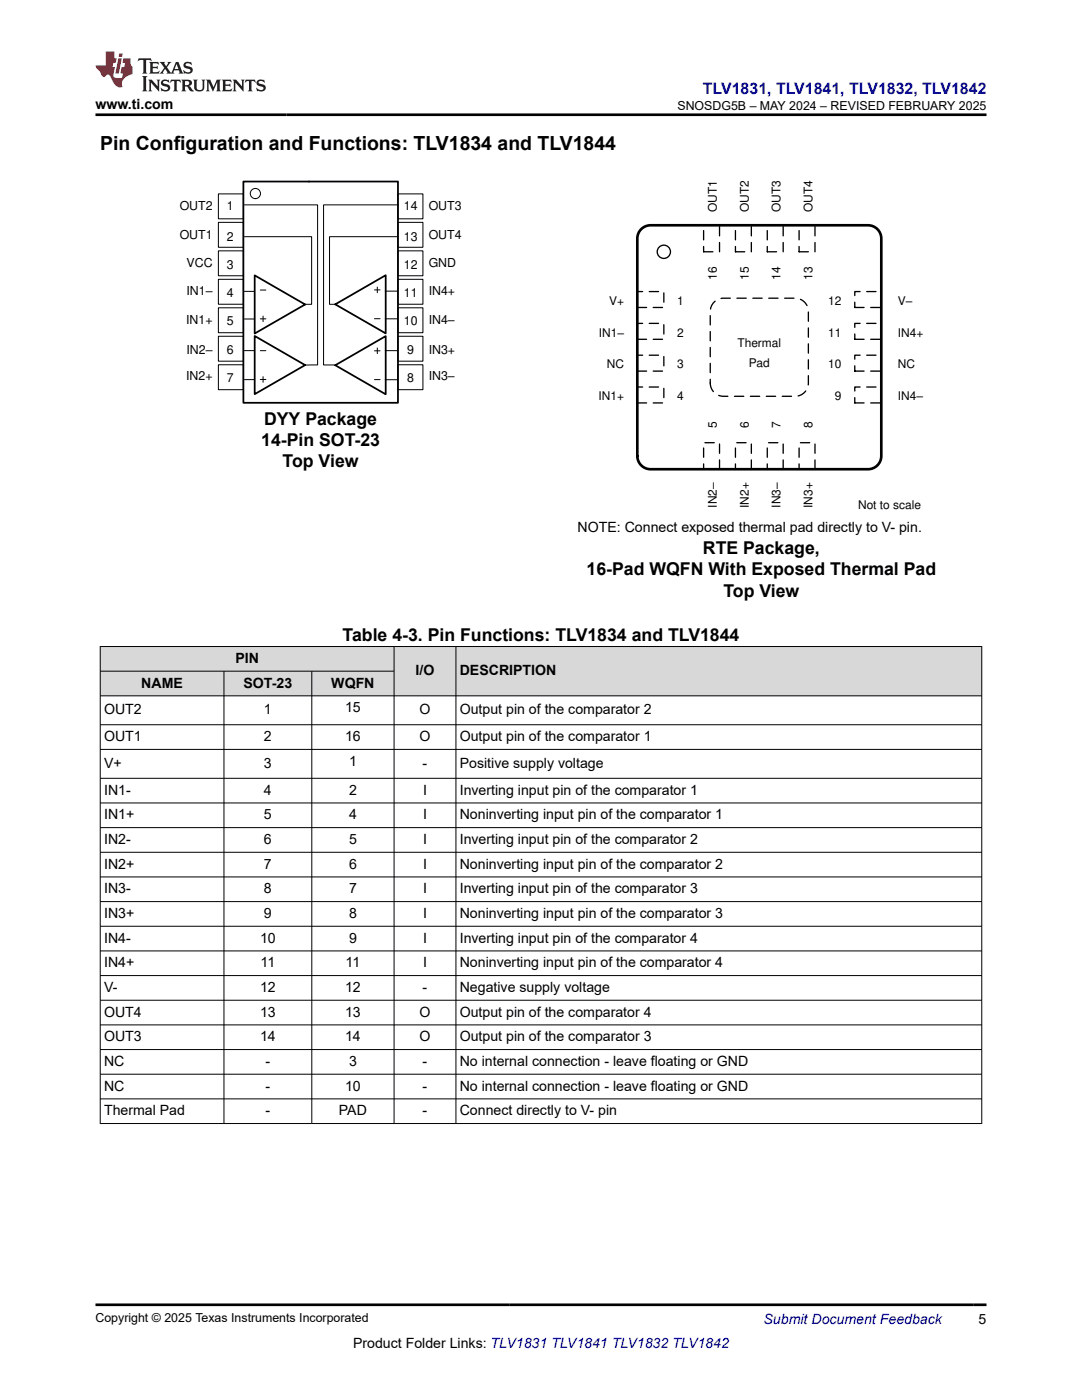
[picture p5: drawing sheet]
<svg xmlns="http://www.w3.org/2000/svg" width="216mm" height="279mm" viewBox="0 0 216 279" stroke-linecap="round" stroke-linejoin="round" font-family="sans-serif">
<defs><g id="words">
<text font-size="3.9" x="20" y="29.9">Pin Configuration and Functions: TLV1834 and TLV1844</text>
<g font-size="3.5">
<text x="52.1" y="89">14-Pin SOT-23</text>
<text x="52.7" y="84.8">DYY Package</text>
<text x="56.4" y="93.3">Top View</text>
<text x="140.3" y="110.6">RTE Package,</text>
<text x="117" y="114.8">16-Pad WQFN With Exposed Thermal Pad</text>
<text x="144.3" y="119">Top View</text>
<text x="68.4" y="127.9">Table 4-3. Pin Functions: TLV1834 and TLV1844</text>
</g>
<text font-size="3.2" fill="#00f" x="140.3" y="18.7">TLV1831, TLV1841, TLV1832, TLV1842</text>
<g font-size="2.8">
<text x="19" y="21.8">www.ti.com</text>
<text x="115.3" y="106.1">NOTE: Connect exposed thermal pad directly to V- pin.</text>
<text x="28.2" y="137.2">NAME</text>
<text x="47" y="132.3">PIN</text>
<text x="48.6" y="137.2">SOT-23</text>
<text x="66.1" y="137.2">WQFN</text>
<text x="82.9" y="134.8">I/O</text>
<text x="91.7" y="134.8">DESCRIPTION</text>
<text x="20.8" y="142.6">OUT2</text>
<text x="52.7" y="142.6">1</text>
<text x="68.9" y="142.1">15</text>
<text x="83.7" y="142.6">O</text>
<text x="91.7" y="142.6">Output pin of the comparator 2</text>
<text x="20.8" y="147.9">OUT1</text>
<text x="52.7" y="147.9">2</text>
<text x="68.9" y="147.9">16</text>
<text x="83.7" y="147.9">O</text>
<text x="91.7" y="147.9">Output pin of the comparator 1</text>
<text x="20.8" y="153.3">V+</text>
<text x="52.7" y="153.3">3</text>
<text x="69.6" y="152.8">1</text>
<text x="84.3" y="153.3">-</text>
<text x="91.7" y="153.3">Positive supply voltage</text>
<text x="20.8" y="158.6">IN1-</text>
<text x="52.7" y="158.6">4</text>
<text x="69.6" y="158.6">2</text>
<text x="84.4" y="158.6">I</text>
<text x="91.7" y="158.6">Inverting input pin of the comparator 1</text>
<text x="20.8" y="163.5">IN1+</text>
<text x="52.7" y="163.5">5</text>
<text x="69.6" y="163.5">4</text>
<text x="84.4" y="163.5">I</text>
<text x="91.7" y="163.5">Noninverting input pin of the comparator 1</text>
<text x="20.8" y="168.4">IN2-</text>
<text x="20.8" y="173.4">IN2+</text>
<text x="52.7" y="168.4">6</text>
<text x="52.7" y="173.4">7</text>
<text x="69.6" y="168.4">5</text>
<text x="69.6" y="173.4">6</text>
<text x="84.4" y="168.4">I</text>
<text x="84.4" y="173.4">I</text>
<text x="91.7" y="168.4">Inverting input pin of the comparator 2</text>
<text x="91.7" y="173.4">Noninverting input pin of the comparator 2</text>
<text x="20.8" y="178.3">IN3-</text>
<text x="52.7" y="178.3">8</text>
<text x="69.6" y="178.3">7</text>
<text x="84.4" y="178.3">I</text>
<text x="91.7" y="178.3">Inverting input pin of the comparator 3</text>
<text x="20.8" y="183.2">IN3+</text>
<text x="52.7" y="183.2">9</text>
<text x="69.6" y="183.2">8</text>
<text x="84.4" y="183.2">I</text>
<text x="91.7" y="183.2">Noninverting input pin of the comparator 3</text>
<text x="20.8" y="188.1">IN4-</text>
<text x="51.9" y="188.1">10</text>
<text x="69.6" y="188.1">9</text>
<text x="84.4" y="188.1">I</text>
<text x="91.7" y="188.1">Inverting input pin of the comparator 4</text>
<text x="20.8" y="193">IN4+</text>
<text x="20.8" y="198">V-</text>
<text x="51.9" y="198">12</text>
<text x="52" y="193">11</text>
<text x="68.9" y="198">12</text>
<text x="69" y="193">11</text>
<text x="84.3" y="198">-</text>
<text x="84.4" y="193">I</text>
<text x="91.7" y="193">Noninverting input pin of the comparator 4</text>
<text x="91.7" y="198">Negative supply voltage</text>
<text x="20.8" y="202.9">OUT4</text>
<text x="51.9" y="202.9">13</text>
<text x="68.9" y="202.9">13</text>
<text x="83.7" y="202.9">O</text>
<text x="91.7" y="202.9">Output pin of the comparator 4</text>
<text x="20.8" y="207.8">OUT3</text>
<text x="51.9" y="207.8">14</text>
<text x="68.9" y="207.8">14</text>
<text x="83.7" y="207.8">O</text>
<text x="91.7" y="207.8">Output pin of the comparator 3</text>
<text x="20.8" y="212.7">NC</text>
<text x="53" y="212.7">-</text>
<text x="69.6" y="212.7">3</text>
<text x="84.3" y="212.7">-</text>
<text x="91.7" y="212.7">No internal connection - leave floating or GND</text>
<text x="20.8" y="217.7">NC</text>
<text x="53" y="217.7">-</text>
<text x="68.9" y="217.7">10</text>
<text x="84.3" y="217.7">-</text>
<text x="91.7" y="217.7">No internal connection - leave floating or GND</text>
<text x="20.8" y="222.6">Thermal Pad</text>
<text x="53" y="222.6">-</text>
<text x="67.6" y="222.6">PAD</text>
<text x="84.3" y="222.6">-</text>
<text x="91.7" y="222.6">Connect directly to V- pin</text>
<text x="70.5" y="269">Product Folder Links: TLV1831 TLV1841 TLV1832 TLV1842</text>
<text x="195.3" y="264.2">5</text>
</g>
<text font-size="2.8" fill="#00f" x="152.4" y="264.2">Submit Document Feedback</text>
<g font-size="2.5">
<text x="135.2" y="21.9">SNOSDG5B – MAY 2024 – REVISED FEBRUARY 2025</text>
<text x="35.9" y="47.6">OUT1</text>
<text x="35.9" y="42">OUT2</text>
<text x="45.2" y="42">1</text>
<text x="45.2" y="48">2</text>
<text x="80.6" y="42">14</text>
<text x="80.6" y="48">13</text>
<text x="85.5" y="47.6">OUT4</text>
<text x="85.5" y="42">OUT3</text>
<text x="37.2" y="53.3">VCC</text>
<text x="45.2" y="53.6">3</text>
<text x="80.6" y="53.6">12</text>
<text x="85.5" y="53.3">GND</text>
<text x="37.2" y="58.9">IN1±</text>
<text x="45.2" y="59.3">4</text>
<text x="80.6" y="59.3">11</text>
<text x="85.5" y="58.9">IN4+</text>
<text x="37.2" y="64.6">IN1+</text>
<text x="45.2" y="64.9">5</text>
<text x="80.6" y="64.9">10</text>
<text x="85.5" y="64.6">IN4±</text>
<text x="37.2" y="70.6">IN2±</text>
<text x="45.2" y="70.6">6</text>
<text x="81.3" y="70.6">9</text>
<text x="85.5" y="70.6">IN3+</text>
<text x="37.2" y="75.8">IN2+</text>
<text x="45.2" y="76.2">7</text>
<text x="81.3" y="76.2">8</text>
<text x="85.5" y="75.8">IN3±</text>
<text x="19" y="263.9">Copyright © 2025 Texas Instruments Incorporated</text>
</g>
<g font-size="2.4">
<text x="143" y="42.3" transform="rotate(-90 143 42.3)">OUT1</text>
<text x="149.4" y="42.3" transform="rotate(-90 149.4 42.3)">OUT2</text>
<text x="155.7" y="42.3" transform="rotate(-90 155.7 42.3)">OUT3</text>
<text x="162.1" y="42.3" transform="rotate(-90 162.1 42.3)">OUT4</text>
<text x="143" y="55.8" transform="rotate(-90 143 55.8)">16</text>
<text x="149.4" y="55.8" transform="rotate(-90 149.4 55.8)">15</text>
<text x="155.7" y="55.8" transform="rotate(-90 155.7 55.8)">14</text>
<text x="162.1" y="55.8" transform="rotate(-90 162.1 55.8)">13</text>
<text x="121.5" y="60.8">V+</text>
<text x="135.1" y="60.8">1</text>
<text x="165.3" y="60.8">12</text>
<text x="179.2" y="60.8">V±</text>
<text x="119.5" y="67.2">IN1±</text>
<text x="135.1" y="67.2">2</text>
<text x="147.1" y="69.3">Thermal</text>
<text x="165.3" y="67.2">11</text>
<text x="179.2" y="67.2">IN4+</text>
<text x="121.1" y="73.5">NC</text>
<text x="135.1" y="73.5">3</text>
<text x="149.4" y="73.3">Pad</text>
<text x="165.3" y="73.5">10</text>
<text x="179.2" y="73.5">NC</text>
<text x="119.4" y="79.9">IN1+</text>
<text x="135.1" y="79.9">4</text>
<text x="166.6" y="79.9">9</text>
<text x="179.2" y="79.9">IN4±</text>
<text x="143" y="85.4" transform="rotate(-90 143 85.4)">5</text>
<text x="149.4" y="85.4" transform="rotate(-90 149.4 85.4)">6</text>
<text x="155.7" y="85.4" transform="rotate(-90 155.7 85.4)">7</text>
<text x="162.1" y="85.4" transform="rotate(-90 162.1 85.4)">8</text>
<text x="143" y="101.3" transform="rotate(-90 143 101.3)">IN2±</text>
<text x="149.4" y="101.4" transform="rotate(-90 149.4 101.4)">IN2+</text>
<text x="155.7" y="101.3" transform="rotate(-90 155.7 101.3)">IN3±</text>
<text x="162.1" y="101.4" transform="rotate(-90 162.1 101.4)">IN3+</text>
<text x="171.2" y="101.6">Not to scale</text>
</g>
</g></defs>
<path d="M48.6 36.2h30.8v44.2h-30.8zM50.8 55l10.1 5.8-10.1 5.8zM50.8 67.1l10.1 5.8-10.1 5.8zM66.9 72.9l10.1-5.8v11.6zM66.9 60.7l10.1-5.8v11.6z" fill="none" stroke="#000" stroke-width=".35"/>
<g fill="none" stroke="#000" stroke-width=".2">
<path d="M43.6 38.7h5v5h-5zM79.4 38.7h5v5h-5zM43.6 44.4h5v5h-5zM43.6 50.1h5v4.9h-5zM43.6 55.7h5v5h-5zM48.8 58.2h1.9M48.8 47.2h13.4v13.5h-1.1M48.8 40.9h14.6v31.9l-2.5 .1M51.9 57.9h1.2M74.7 57.9h1.1M75.3 57.3v1.1M76.9 58.1h2.4"/>
<path d="M79.3 47.2h-13.5v13.5h1.1M79.4 40.9h-14.8v31.9h2.4M79.4 44.4h5v5h-5zM79.4 50.1h5v4.9h-5zM79.4 55.7h5v5h-5zM43.6 61.4h5v5h-5zM43.6 67.1h5v5h-5zM43.6 72.8h5v5h-5zM48.8 70h1.9M48.8 63.7h1.9M48.8 75.8h1.9M51.9 63.6h1.2"/>
<path d="M51.9 70h1.2M51.9 75.7h1.2M52.5 63.1v1.1M52.5 75.2v1.1M74.7 75.8h1.1M74.7 70h1.1M74.7 63.6h1.1M75.3 69.4v1.2M76.9 75.8h2.4M76.9 70h2.4M76.9 63.6h2.4M79.4 61.4h5v5h-5z"/>
<path d="M79.4 67.1h5v5h-5zM79.4 72.8h5v5h-5z"/>
<circle cx="51" cy="38.6" r="1.02"/>
</g>
<path d="M140.4 45h3.2v5.2h-3.2z" fill-rule="evenodd" fill="#fff"/>
<path d="M140.4 45h3.2v5.2h-3.2z" fill="none" stroke="#000" stroke-width=".26" stroke-dasharray="1.9 1.3"/>
<path d="M140.4 88.4h3.2v5.2h-3.2z" fill-rule="evenodd" fill="#fff"/>
<path d="M140.4 88.4h3.2v5.2h-3.2z" fill="none" stroke="#000" stroke-width=".26" stroke-dasharray="1.9 1.3"/>
<path d="M127.2 58.2h5.3v3.2h-5.3z" fill-rule="evenodd" fill="#fff"/>
<path d="M127.2 58.2h5.3v3.2h-5.3z" fill="none" stroke="#000" stroke-width=".26" stroke-dasharray="1.9 1.3"/>
<path d="M170.6 58.2h5.3v3.2h-5.3z" fill-rule="evenodd" fill="#fff"/>
<path d="M170.6 58.2h5.3v3.2h-5.3z" fill="none" stroke="#000" stroke-width=".26" stroke-dasharray="1.9 1.3"/>
<path d="M146.7 45h3.2v5.2h-3.2z" fill-rule="evenodd" fill="#fff"/>
<path d="M146.7 45h3.2v5.2h-3.2z" fill="none" stroke="#000" stroke-width=".26" stroke-dasharray="1.9 1.3"/>
<path d="M146.7 88.4h3.2v5.2h-3.2z" fill-rule="evenodd" fill="#fff"/>
<path d="M146.7 88.4h3.2v5.2h-3.2z" fill="none" stroke="#000" stroke-width=".26" stroke-dasharray="1.9 1.3"/>
<path d="M127.2 64.5h5.3v3.2h-5.3z" fill-rule="evenodd" fill="#fff"/>
<path d="M127.2 64.5h5.3v3.2h-5.3z" fill="none" stroke="#000" stroke-width=".26" stroke-dasharray="1.9 1.3"/>
<path d="M170.6 64.5h5.3v3.2h-5.3z" fill-rule="evenodd" fill="#fff"/>
<path d="M170.6 64.5h5.3v3.2h-5.3z" fill="none" stroke="#000" stroke-width=".26" stroke-dasharray="1.9 1.3"/>
<path d="M153.1 45h3.2v5.2h-3.2z" fill-rule="evenodd" fill="#fff"/>
<path d="M153.1 45h3.2v5.2h-3.2z" fill="none" stroke="#000" stroke-width=".26" stroke-dasharray="1.9 1.3"/>
<path d="M153.1 88.4h3.2v5.2h-3.2z" fill-rule="evenodd" fill="#fff"/>
<path d="M153.1 88.4h3.2v5.2h-3.2z" fill="none" stroke="#000" stroke-width=".26" stroke-dasharray="1.9 1.3"/>
<path d="M127.2 70.9h5.3v3.2h-5.3z" fill-rule="evenodd" fill="#fff"/>
<path d="M127.2 70.9h5.3v3.2h-5.3z" fill="none" stroke="#000" stroke-width=".26" stroke-dasharray="1.9 1.3"/>
<path d="M170.6 70.9h5.3v3.2h-5.3z" fill-rule="evenodd" fill="#fff"/>
<path d="M170.6 70.9h5.3v3.2h-5.3z" fill="none" stroke="#000" stroke-width=".26" stroke-dasharray="1.9 1.3"/>
<path d="M159.4 45h3.2v5.2h-3.2z" fill-rule="evenodd" fill="#fff"/>
<path d="M159.4 45h3.2v5.2h-3.2z" fill="none" stroke="#000" stroke-width=".26" stroke-dasharray="1.9 1.3"/>
<path d="M159.4 88.4h3.2v5.2h-3.2z" fill-rule="evenodd" fill="#fff"/>
<path d="M159.4 88.4h3.2v5.2h-3.2z" fill="none" stroke="#000" stroke-width=".26" stroke-dasharray="1.9 1.3"/>
<path d="M127.2 77.2h5.3v3.2h-5.3z" fill-rule="evenodd" fill="#fff"/>
<path d="M127.2 77.2h5.3v3.2h-5.3z" fill="none" stroke="#000" stroke-width=".26" stroke-dasharray="1.9 1.3"/>
<path d="M170.6 77.2h5.3v3.2h-5.3z" fill-rule="evenodd" fill="#fff"/>
<path d="M170.6 77.2h5.3v3.2h-5.3z" fill="none" stroke="#000" stroke-width=".26" stroke-dasharray="1.9 1.3"/>
<circle cx="132.5" cy="50.2" r="1.32" fill="none" stroke="#000" stroke-width=".26"/>
<path d="M127.8 45.9a2.65 2.65 0 0 1 2-.9h43.4a2.65 2.65 0 0 1 2.7 2.6v43.4a2.65 2.65 0 0 1-2.7 2.6h-43.4a2.65 2.65 0 0 1-2.6-2.6v-43.4v-.6z" fill="none" stroke="#000" stroke-width=".53"/>
<path d="M142.3 60.5a2.65 2.65 0 0 1 2.1-1h14.3a2.65 2.65 0 0 1 2.6 2.7v14.2a2.65 2.65 0 0 1-2.6 2.7h-14.3a2.65 2.65 0 0 1-2.7-2.7v-14.2a2.63 2.63 0 0 1 .6-1.7z" fill-rule="evenodd" fill="#fff"/>
<path d="M142.3 60.5a2.65 2.65 0 0 1 2.1-1h14.3a2.65 2.65 0 0 1 2.6 2.7v14.2a2.65 2.65 0 0 1-2.6 2.7h-14.3a2.65 2.65 0 0 1-2.7-2.7v-14.2a2.63 2.63 0 0 1 .6-1.7z" fill="none" stroke="#000" stroke-width=".26" stroke-dasharray="1.9 1.3"/>
<g fill="#d8d8d8">
<path d="M20 129h175.9v4.9h-175.9z" fill-rule="evenodd"/>
<path d="M20.1 129.1h58.5v4.8h-58.5z" fill-rule="evenodd"/>
<path d="M78.7 129.1h12.2v9.7h-12.2z" fill-rule="evenodd"/>
<path d="M91 129.1h104.8v9.7h-104.8z" fill-rule="evenodd"/>
<path d="M20.1 134h24.5v4.8h-24.5z" fill-rule="evenodd"/>
<path d="M44.7 134h17.5v4.8h-17.5z" fill-rule="evenodd"/>
<path d="M62.3 134h16.3v4.8h-16.3z" fill-rule="evenodd"/>
</g>
<g fill="none" stroke="#000" stroke-width=".2">
<path d="M19.9 129h176.1M19.9 133.9h58.8M20 129v95.3M44.7 133.9v90.4M62.2 133.9v90.4M78.6 129v95.3M91 129v95.3M195.9 129v95.3M196 138.9h-176.1M19.9 144.6h176.1M19.9 149.6h176.1M19.9 155.3h176.1"/>
<path d="M19.9 160.2h176.1M19.9 165.2h176.1M19.9 170.1h176.1M19.9 175h176.1M19.9 179.9h176.1M19.9 184.9h176.1M19.9 189.8h176.1M19.9 194.7h176.1M19.9 199.6h176.1M19.9 204.5h176.1M19.9 209.5h176.1M19.9 214.4h176.1"/>
<path d="M19.9 219.3h176.1M19.9 224.2h176.1"/>
</g>
<path d="M27.7 11.6l-.2 .6 .5-.2h.6v.1v2.2l-.2 .4h1l-.2-.4v-2.2v-.1h.5l.5 .2-.1-.6zM29.8 12.4l.2 .3v1.6l-.2 .4h1.9l.1-.6a1.08 1.08 0 0 1-1.3 .2v-.7h.6l.4 .2v-.7l-.4 .2h-.6v-.5l.2-.2a1 1 0 0 1 1 .3l-.1-.5zM31.8 12.4l1 1.1-1 1.2h.9l-.2-.2 .4-.8 .5 .8-.2 .2h1.6l-.2-.2 .1-.5h1l.1 .5-.1 .2h.9l-.2-.4-.8-1.9h-.5l-1 2.1-.8-1.1 .9-1h-.8l.2 .2-.5 .6-.3-.6 .1-.2zM35.2 12.8l.4 1h-.8zM36.8 12.5a.65 .65 0 0 0-.2 .7 .65 .65 0 0 0 .6 .5l.7 .1 .1 .3a.79 .79 0 0 1-.7 .4 .79 .79 0 0 1-.7-.5l.1 .7 .2-.1a.93 .93 0 0 0 1.1 0 .93 .93 0 0 0 .4-.9 1.46 1.46 0 0 0-1.2-.6l-.1-.3a1.09 1.09 0 0 1 1.2 .2l-.2-.6-.1 .1-.6-.2zM28.4 15.2l.2 .4v2.2l-.2 .4h1l-.2-.4v-2.2l.2-.4zM29.6 15.9l.2 .4v1.5l-.2 .4h.8l-.3-.4v-1.3l1.7 1.8v-2l.2-.4h-.8l.2 .2 .1 1.1-1.2-1.3zM32.3 16a.65 .65 0 0 0-.2 .8 .65 .65 0 0 0 .7 .4l.6 .2 .1 .2a.79 .79 0 0 1-.7 .4 .79 .79 0 0 1-.7-.5l.1 .7 .2-.1a.93 .93 0 0 0 1.1 .1 .93 .93 0 0 0 .4-1 1.46 1.46 0 0 0-1.2-.5l-.1-.4a1.09 1.09 0 0 1 1.2 .2l-.2-.6-.1 .1-.6-.1zM34.1 15.9l-.1 .6a.63 .63 0 0 1 .7-.3l.1 1.6-.3 .4h1l-.2-.4v-1.6a.66 .66 0 0 1 .8 .3l-.1-.6zM36.2 15.9l.2 .4v1.5l-.2 .4h.9l-.2-.2v-.7h.5l.1 .2a.79 .79 0 0 0 1.2 .6l-1-.9a.61 .61 0 0 0 .6-.6 .61 .61 0 0 0-.5-.7zM36.9 16.2h.2a.47 .47 0 0 1 .5 .1 .47 .47 0 0 1 .1 .5l-.2 .1-.6 .1zM38.5 15.9l.2 .2a2.27 2.27 0 0 0 .4 2 1.04 1.04 0 0 0 1.7-.7v-1.3l.2-.2h-.8l.2 .4v1.1a.6 .6 0 0 1-.6 .6 .6 .6 0 0 1-.6-.6v-1.1l.3-.4zM41.1 15.9l.2 .4v1.5l-.2 .4h.7l-.2-.4v-1.4l.9 1.9 .8-1.9v1.4l-.2 .4h1l-.3-.4v-1.5l.3-.4h-.8l-.7 1.5-.7-1.5zM44.3 15.9l.2 .4v1.5l-.2 .4h1.9l.1-.6a1.09 1.09 0 0 1-1.3 .2v-.7h.6l.4 .2v-.6l-.4 .2h-.6v-.6l.2-.1a1.01 1.01 0 0 1 1 .3l-.1-.6zM46.4 15.9l.3 .4v1.5l-.3 .4h.8l-.2-.4v-1.3l1.6 1.8v-2l.2-.4h-.7l.2 .2v1.1l-1.2-1.3zM49 15.9l-.1 .6a.63 .63 0 0 1 .8-.3v1.6l-.3 .4h1l-.2-.4v-1.6a.66 .66 0 0 1 .8 .3l-.1-.6zM51.4 16a.65 .65 0 0 0-.2 .8 .65 .65 0 0 0 .6 .4l.6 .2 .2 .2a.79 .79 0 0 1-.8 .4 .79 .79 0 0 1-.6-.5l.1 .7 .2-.1a.93 .93 0 0 0 1 .1 .93 .93 0 0 0 .5-1 1.46 1.46 0 0 0-1.3-.5l-.1-.4a1.09 1.09 0 0 1 1.3 .2l-.2-.6-.2 .1-.5-.1z" fill="#231f20"/>
<path d="M21.1 10.3v2.7h-2.1l.1 .4 .9 1a.95 .95 0 0 0 .9 .9 .59 .59 0 0 1 .6-.4 .59 .59 0 0 1 .5 .3l.4 .8a1.59 1.59 0 0 0 2.1 1.4 1.61 1.61 0 0 1 1-2.3l1-.3-.1-1.5a1.59 1.59 0 0 1-.4-1.7h-1.4l-.2 .9h.5l-.1 .9h-.5l-.2 .9v.3l.4 .1-.2 .9h-.6a.73 .73 0 0 1-1.1-.7l.3-1.5h-.5l.2-.9h.5l.2-.9h-.5v-1.3zM23.6 11.6l-.6 3.1h.7l.6-3.1zM23.8 10.7l-.1 .6h.7l.1-.6z" fill="#ed1c24"/>
<path d="M19 22.9h177.8M19 260.4h177.8" fill="none" stroke="#000" stroke-width=".53"/>
<use href="#words"/>
</svg>
